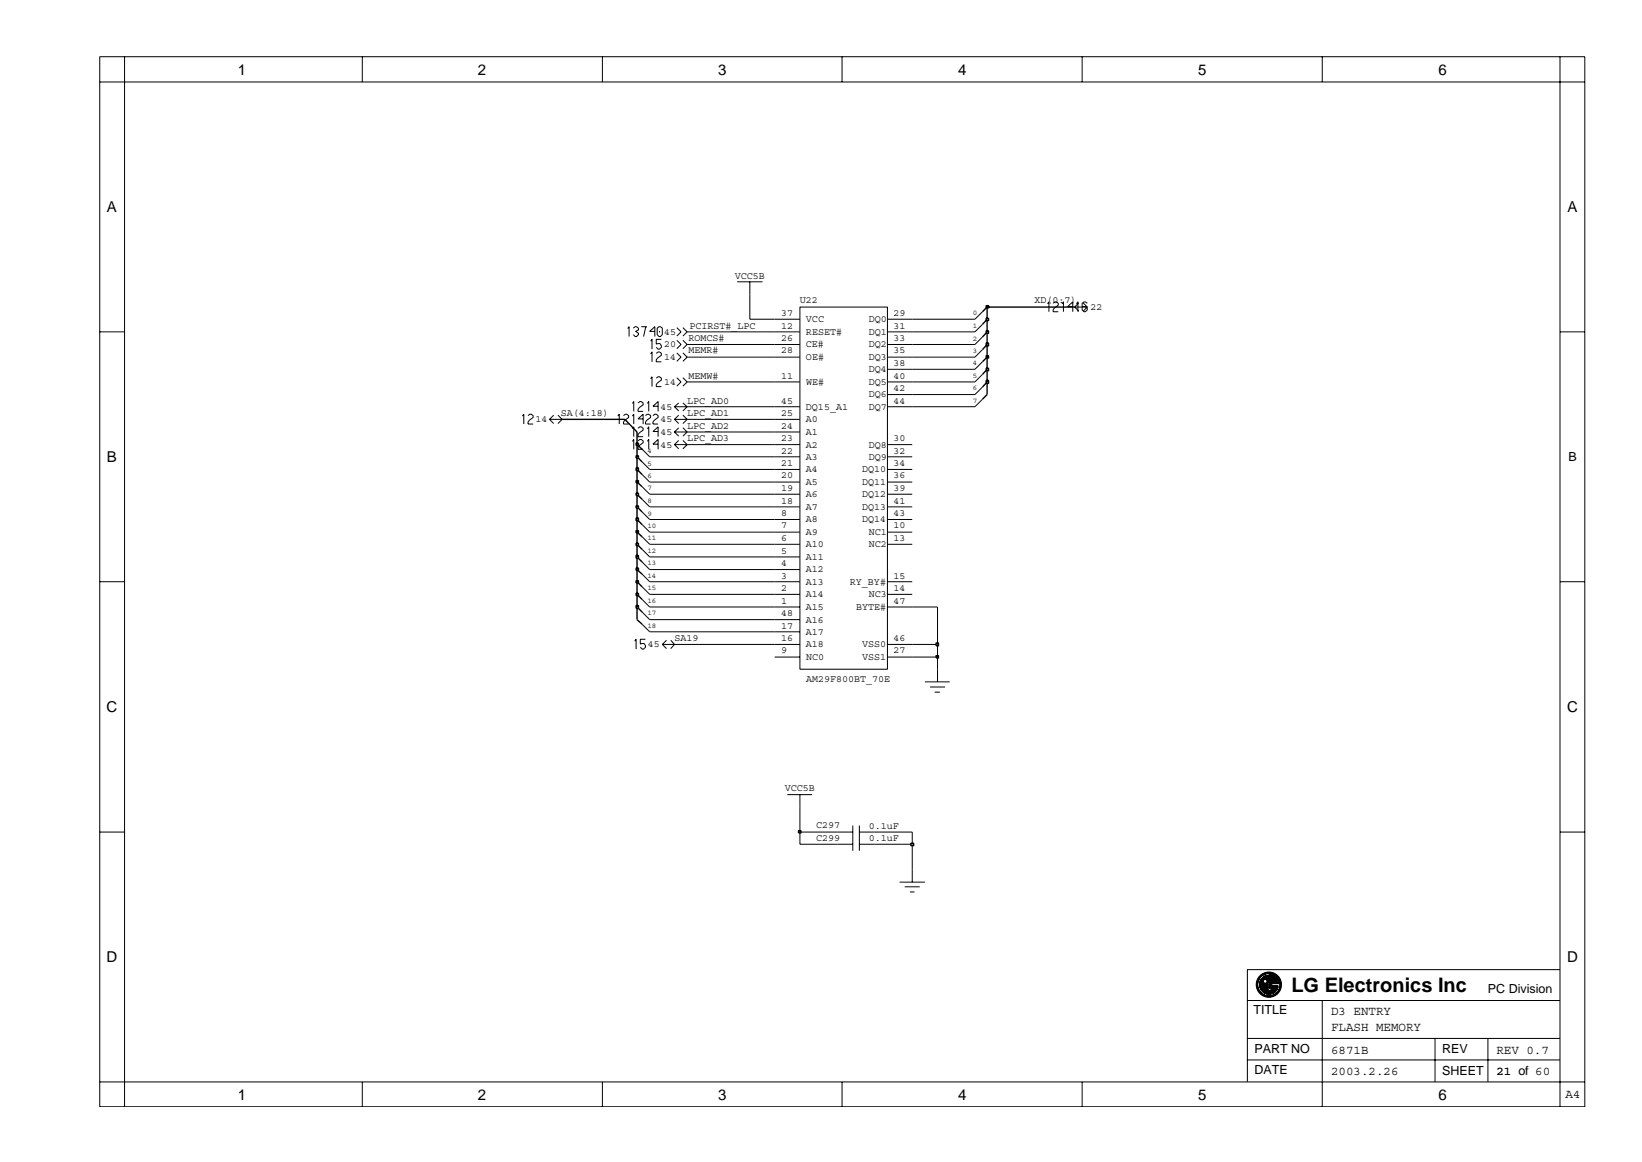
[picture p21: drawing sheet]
<svg xmlns="http://www.w3.org/2000/svg" width="297mm" height="210mm" viewBox="0 0 297 210" stroke-linecap="round" stroke-linejoin="round" font-family="sans-serif">
<defs><g id="words">
<text font-size="3.6" x="233.6" y="179.6">LG Electronics Inc</text>
<g font-size="2.7">
<text x="43" y="13.5">1</text>
<text x="86.5" y="13.5">2</text>
<text x="129.9" y="13.5">3</text>
<text x="173.3" y="13.5">4</text>
<text x="216.8" y="13.5">5</text>
<text x="260.2" y="13.5">6</text>
<text x="19.3" y="38.4">A</text>
<text x="283.6" y="38.4">A</text>
<text x="19.3" y="83.6">B</text>
<text x="19.3" y="128.9">C</text>
<text x="283.5" y="128.9">C</text>
<text x="19.3" y="174.1">D</text>
<text x="283.5" y="174.1">D</text>
<text x="43" y="199">1</text>
<text x="86.5" y="199">2</text>
<text x="129.9" y="199">3</text>
<text x="173.3" y="199">4</text>
<text x="216.8" y="199">5</text>
<text x="260.2" y="199">6</text>
</g>
<g font-size="2.3">
<text x="283.7" y="83.5">B</text>
<text x="269.2" y="179.6">PC Division</text>
<text x="226.7" y="183.5">TITLE</text>
<text x="240.8" y="183.6">D3 ENTRY</text>
<text x="226.9" y="190.5">PART NO</text>
<text x="240.8" y="186.6">FLASH MEMORY</text>
<text x="240.8" y="190.7">6871B</text>
<text x="260.9" y="190.5">REV</text>
<text x="270.7" y="190.7">REV 0.7</text>
<text x="226.9" y="194.3">DATE</text>
<text x="240.8" y="194.6">2003.2.26</text>
<text x="260.9" y="194.5">SHEET</text>
<text x="270.7" y="194.6">21 of 60</text>
<text x="270.7" y="194.6">21</text>
<text x="283.2" y="198.7">A4</text>
</g>
<g font-size="1.8">
<text x="132.9" y="50.4">VCC5B</text>
<text x="124.7" y="59.5">PCIRST#_LPC</text>
<text x="141.3" y="59.5">12</text>
<text x="141.3" y="57.2">37</text>
<text x="144.7" y="54.9">U22</text>
<text x="145.8" y="58.3">VCC</text>
<text x="157.2" y="58.3">DQ0</text>
<text x="161.6" y="57.2">29</text>
<text x="161.6" y="59.5">31</text>
<text x="187.1" y="54.9">XD(0:7)</text>
<text x="197.3" y="56.1">22</text>
<text x="120.2" y="60.6">45</text>
<text x="120.2" y="65.1">14</text>
<text x="120.2" y="62.9">20</text>
<text x="124.5" y="64">MEMR#</text>
<text x="124.6" y="61.7">ROMCS#</text>
<text x="141.3" y="61.8">26</text>
<text x="141.3" y="64">28</text>
<text x="145.8" y="62.9">CE#</text>
<text x="145.8" y="65.1">OE#</text>
<text x="145.8" y="60.6">RESET#</text>
<text x="157.2" y="60.6">DQ1</text>
<text x="157.2" y="62.9">DQ2</text>
<text x="157.2" y="65.1">DQ3</text>
<text x="161.6" y="61.8">33</text>
<text x="161.6" y="64">35</text>
<text x="120.2" y="69.6">14</text>
<text x="124.5" y="68.5">MEMW#</text>
<text x="141.3" y="68.5">11</text>
<text x="145.8" y="69.6">WE#</text>
<text x="157.2" y="67.3">DQ4</text>
<text x="157.2" y="69.6">DQ5</text>
<text x="157.2" y="71.9">DQ6</text>
<text x="161.6" y="66.2">38</text>
<text x="161.6" y="68.5">40</text>
<text x="161.6" y="70.7">42</text>
<text x="96.9" y="76.4">14</text>
<text x="101.5" y="75.3">SA(4:18)</text>
<text x="119.5" y="74.1">45</text>
<text x="119.5" y="76.4">45</text>
<text x="124.3" y="77.6">LPC_AD2</text>
<text x="124.3" y="75.3">LPC_AD1</text>
<text x="124.3" y="73">LPC_AD0</text>
<text x="141.3" y="75.3">25</text>
<text x="141.3" y="77.6">24</text>
<text x="141.3" y="73">45</text>
<text x="145.8" y="74.1">DQ15_A1</text>
<text x="145.8" y="76.4">A0</text>
<text x="157.2" y="74.1">DQ7</text>
<text x="161.6" y="73">44</text>
<text x="119.5" y="78.7">45</text>
<text x="119.5" y="81">45</text>
<text x="124.3" y="79.8">LPC_AD3</text>
<text x="141.3" y="79.8">23</text>
<text x="141.3" y="82.1">22</text>
<text x="145.8" y="78.7">A1</text>
<text x="145.8" y="81">A2</text>
<text x="145.8" y="83.2">A3</text>
<text x="157.2" y="81">DQ8</text>
<text x="157.2" y="83.2">DQ9</text>
<text x="161.6" y="79.8">30</text>
<text x="161.6" y="82.1">32</text>
<text x="141.3" y="84.4">21</text>
<text x="141.3" y="86.6">20</text>
<text x="141.3" y="88.8">19</text>
<text x="145.8" y="85.5">A4</text>
<text x="145.8" y="87.7">A5</text>
<text x="145.8" y="90">A6</text>
<text x="156" y="85.5">DQ10</text>
<text x="156" y="87.7">DQ11</text>
<text x="156" y="89.9">DQ12</text>
<text x="161.6" y="84.4">34</text>
<text x="161.6" y="86.6">36</text>
<text x="161.6" y="88.8">39</text>
<text x="141.3" y="91.1">18</text>
<text x="141.3" y="93.4">8</text>
<text x="141.3" y="95.6">7</text>
<text x="145.8" y="92.2">A7</text>
<text x="145.8" y="94.5">A8</text>
<text x="156" y="92.2">DQ13</text>
<text x="156" y="94.5">DQ14</text>
<text x="161.6" y="91.1">41</text>
<text x="161.6" y="93.4">43</text>
<text x="161.6" y="95.6">10</text>
<text x="141.3" y="97.9">6</text>
<text x="141.3" y="100.2">5</text>
<text x="145.8" y="99">A10</text>
<text x="145.8" y="101.3">A11</text>
<text x="145.8" y="96.8">A9</text>
<text x="157.2" y="96.8">NC1</text>
<text x="157.2" y="99">NC2</text>
<text x="161.6" y="97.9">13</text>
<text x="141.3" y="102.4">4</text>
<text x="141.3" y="104.7">3</text>
<text x="141.3" y="107">2</text>
<text x="145.8" y="103.6">A12</text>
<text x="145.8" y="105.8">A13</text>
<text x="153.8" y="105.8">RY_BY#</text>
<text x="161.6" y="104.7">15</text>
<text x="161.6" y="107">14</text>
<text x="141.3" y="109.3">1</text>
<text x="141.3" y="111.5">48</text>
<text x="141.3" y="113.7">17</text>
<text x="145.8" y="108.1">A14</text>
<text x="145.8" y="110.4">A15</text>
<text x="145.8" y="112.6">A16</text>
<text x="154.9" y="110.4">BYTE#</text>
<text x="157.2" y="108.1">NC3</text>
<text x="161.6" y="109.3">47</text>
<text x="117.2" y="117.1">45</text>
<text x="122" y="116">SA19</text>
<text x="141.3" y="116">16</text>
<text x="141.3" y="118.2">9</text>
<text x="145.8" y="114.8">A17</text>
<text x="145.8" y="117.1">A18</text>
<text x="145.8" y="119.4">NC0</text>
<text x="156" y="117.1">VSS0</text>
<text x="156" y="119.4">VSS1</text>
<text x="161.6" y="116">46</text>
<text x="161.6" y="118.2">27</text>
<text x="145.8" y="123.4">AM29F800BT_70E</text>
<text x="142" y="143.1">VCC5B</text>
<text x="147.6" y="149.9">C297</text>
<text x="157.2" y="150">0.1uF</text>
<text x="147.6" y="152.2">C299</text>
<text x="157.2" y="152.2">0.1uF</text>
</g>
<g font-size="1.4">
<text x="176" y="57.1">0</text>
<text x="176" y="59.3">1</text>
<text x="176" y="61.6">2</text>
<text x="176" y="63.8">3</text>
<text x="176" y="68.4">5</text>
<text x="176" y="70.6">6</text>
<text x="176" y="66.1">4</text>
<text x="176" y="72.9">7</text>
<text x="117.1" y="81.9">4</text>
<text x="117.1" y="84.2">5</text>
<text x="117.1" y="86.4">6</text>
<text x="117.1" y="88.7">7</text>
<text x="117.1" y="91">8</text>
<text x="117.1" y="95.5">10</text>
<text x="117.1" y="93.3">9</text>
<text x="117.1" y="97.8">11</text>
<text x="117.1" y="100.1">12</text>
<text x="117.1" y="104.6">14</text>
<text x="117.1" y="106.8">15</text>
<text x="117.1" y="102.3">13</text>
<text x="117.1" y="109.1">16</text>
<text x="117.1" y="111.3">17</text>
<text x="117.1" y="113.6">18</text>
</g>
</g></defs>
<g fill="none" stroke="#000" stroke-width=".25">
<path d="M178.6 55.6l-.9 .8M178.6 57.8l-.9 .9M178.6 60l-.9 1M178.6 62.3l-.9 1M178.6 64.6l-.9 .9M178.6 66.8l-.9 1M178.6 69.1l-.9 .9M178.6 71.4l-.9 .8M115.2 96.3l1 .8M115.2 98.5l1 .9M115.2 91.7l1 .9M115.2 87.2l1 .9"/>
<path d="M115.2 84.9l1 1M115.2 89.4l1 1M115.2 94l1 .9M115.2 80.5l1 .8M115.2 82.7l1 .9M115.2 103.1l1 .8M115.2 105.3l1 .9M115.2 107.5l1 1M115.2 112.1l1 .9M115.2 109.8l1 1M115.2 100.8l1 .9"/>
</g>
<g fill="none" stroke="#000" stroke-width=".18">
<path d="M122.4 59.3l.8 .7-.8 .8M123.5 59.3l.8 .7-.8 .8M133.4 51h4.5M135.6 51v2.3M140.1 57.8h4.6M144.7 55.6h15.8v65.5h-15.8zM160.5 57.8h4.5M177.7 56.4l-1.3 1.4M177.7 58.7l-1.3 1.3M194.4 55.6l.8 .7M195.2 54.8l-.8 .8h2.3l-.8-.8M196.7 55.6l-.8 .7"/>
<path d="M99.4 75.9l.8 .7M100.2 75.1l-.8 .8h2.3l-.8-.8M101.7 75.9l-.8 .7M122 73.6h2.3l-.8 .8M122 73.6l.8 .8M122.4 63.9l.8 .7-.8 .8M122.4 61.6l.8 .7-.8 .8M122.4 68.3l.8 .8-.8 .8M122.8 76.6l-.8-.7h2.3l-.8 .7M122.8 78.9l-.8-.7h2.3l-.8 .7M122.8 79.7l-.8 .8M122.8 72.9l-.8 .7"/>
<path d="M122.8 75.1l-.8 .8M122.8 77.4l-.8 .8M123.5 63.9l.8 .7-.8 .8M123.5 68.3l.8 .8-.8 .8M123.5 61.6l.8 .7-.8 .8M123.5 79.7l.8 .8M123.5 75.1l.8 .8M123.5 72.9l.8 .7M123.5 77.4l.8 .8M140.1 75.9h4.6M140.1 60h4.6M140.1 62.3h4.6"/>
<path d="M140.1 64.6h4.6M140.1 69.1h4.6M140.1 73.6h4.6M140.1 78.2h4.6M160.5 60h4.5M160.5 62.3h4.5M160.5 64.6h4.5M160.5 69.1h4.5M160.5 73.6h4.5M160.5 66.8h4.5M160.5 71.4h4.5M177.7 61l-1.3 1.3"/>
<path d="M177.7 63.3l-1.3 1.3M177.7 65.5l-1.3 1.3M177.7 67.8l-1.3 1.3M177.7 70l-1.3 1.4M177.7 72.2l-1.3 1.4M116.2 97.1l1.3 1.4M116.2 99.4l1.3 1.4M116.2 92.6l1.3 1.4M116.2 88.1l1.3 1.3M116.2 85.9l1.3 1.3M116.2 90.4l1.3 1.3M116.2 94.9l1.3 1.4"/>
<path d="M116.2 81.3l1.3 1.4M116.2 83.6l1.3 1.3M122.8 81.2l-.8-.7h2.3l-.8 .7M140.1 80.5h4.6M140.1 98.5h4.6M140.1 87.2h4.6M140.1 89.4h4.6M140.1 82.7h4.6M140.1 84.9h4.6M140.1 91.7h4.6M140.1 94h4.6M140.1 96.3h4.6"/>
<path d="M160.5 80.5h4.5M160.5 98.5h4.5M160.5 87.2h4.5M160.5 89.4h4.5M160.5 82.7h4.5M160.5 84.9h4.5M160.5 91.7h4.5M160.5 94h4.5M160.5 96.3h4.5M116.2 103.9l1.3 1.4M116.2 106.2l1.3 1.3M116.2 108.5l1.3 1.3"/>
<path d="M116.2 113l1.3 1.3M116.2 110.8l1.3 1.3M116.2 101.7l1.3 1.4M120.6 117.4l-.8-.8h2.2l-.7 .8M120.6 115.8l-.8 .8M121.3 115.8l.7 .8M140.1 116.6h4.6M140.1 100.8h4.6M140.1 103.1h4.6M140.1 105.3h4.6M140.1 107.5h4.6M140.1 109.8h4.6"/>
<path d="M140.1 112.1h4.6M140.1 114.3h4.6M140.1 118.9h4.6M160.5 116.6h4.5M160.5 105.3h4.5M160.5 107.5h4.5M160.5 109.8h4.5M160.5 118.9h4.5M167.3 123.4h4.5M168.2 124.3h2.8M169.1 125.2h.9M169.6 121.1v2.3"/>
<path d="M142.4 143.8h4.5M144.7 143.8v2.2M144.7 150.6v2.2h9.6M151.5 150.6h2.8M154.3 149.4v4.5M155.5 152.8h9.5v6.8M155.5 150.6h2.8M155.5 149.4v4.5M162.7 159.6h4.6M163.7 160.5h2.7M164.6 161.4h.8"/>
</g>
<path d="M164.8 152.6h.5v.4h-.5z" fill="#c2c2c2"/>
<path d="M164.8 152.6h.5v.4h-.5z" fill="none" stroke="#000" stroke-width=".25"/>
<path d="M165 150.6v2.2" fill="none" stroke="#000" stroke-width=".18"/>
<path d="M144.5 150.3h.4v.4h-.4z" fill="#c2c2c2"/>
<path d="M144.5 150.3h.4v.4h-.4z" fill="none" stroke="#000" stroke-width=".25"/>
<path d="M165 118.9h4.6v2.2M144.7 146v4.6h6.8M158.3 150.6h6.7" fill="none" stroke="#000" stroke-width=".18"/>
<path d="M169.3 118.6h.5v.5h-.5z" fill="#c2c2c2"/>
<path d="M169.3 118.6h.5v.5h-.5z" fill="none" stroke="#000" stroke-width=".25"/>
<path d="M122 116.6h18.1M165 116.6h4.6v2.3" fill="none" stroke="#000" stroke-width=".18"/>
<path d="M169.3 116.4h.5v.5h-.5z" fill="#c2c2c2"/>
<path d="M115.2 109.8v2.3M169.3 116.4h.5v.5h-.5z" fill="none" stroke="#000" stroke-width=".25"/>
<path d="M117.5 114.3h22.6M117.5 112.1h22.6M169.6 109.8v6.8" fill="none" stroke="#000" stroke-width=".18"/>
<path d="M115.1 109.6h.4v.5h-.4z" fill="#c2c2c2"/>
<path d="M115.1 109.6h.4v.5h-.4zM115.2 107.5v2.3" fill="none" stroke="#000" stroke-width=".25"/>
<path d="M117.5 109.8h22.6M165 109.8h4.6" fill="none" stroke="#000" stroke-width=".18"/>
<path d="M115.1 107.4h.4v.4h-.4z" fill="#c2c2c2"/>
<path d="M115.1 107.4h.4v.4h-.4zM115.2 105.3v2.2" fill="none" stroke="#000" stroke-width=".25"/>
<path d="M117.5 107.5h22.6" fill="none" stroke="#000" stroke-width=".18"/>
<path d="M115.1 105.1h.4v.4h-.4z" fill="#c2c2c2"/>
<path d="M115.1 105.1h.4v.4h-.4zM115.2 103.1v2.2" fill="none" stroke="#000" stroke-width=".25"/>
<path d="M117.5 105.3h22.6" fill="none" stroke="#000" stroke-width=".18"/>
<path d="M115.1 102.8h.4v.4h-.4z" fill="#c2c2c2"/>
<path d="M115.1 102.8h.4v.4h-.4zM115.2 100.8v2.3" fill="none" stroke="#000" stroke-width=".25"/>
<path d="M117.5 103.1h22.6" fill="none" stroke="#000" stroke-width=".18"/>
<path d="M115.1 100.5h.4v.5h-.4z" fill="#c2c2c2"/>
<path d="M115.2 98.5v2.3M115.1 100.5h.4v.5h-.4z" fill="none" stroke="#000" stroke-width=".25"/>
<path d="M117.5 100.8h22.6" fill="none" stroke="#000" stroke-width=".18"/>
<path d="M115.1 98.3h.4v.4h-.4z" fill="#c2c2c2"/>
<path d="M115.1 98.3h.4v.4h-.4zM115.2 96.3v2.2" fill="none" stroke="#000" stroke-width=".25"/>
<path d="M117.5 98.5h22.6" fill="none" stroke="#000" stroke-width=".18"/>
<path d="M115.1 96h.4v.5h-.4z" fill="#c2c2c2"/>
<path d="M115.1 96h.4v.5h-.4zM115.2 94v2.3" fill="none" stroke="#000" stroke-width=".25"/>
<path d="M117.5 96.3h22.6" fill="none" stroke="#000" stroke-width=".18"/>
<path d="M115.1 93.7h.4v.6h-.4z" fill="#c2c2c2"/>
<path d="M115.1 93.7h.4v.6h-.4zM115.2 91.7v2.3" fill="none" stroke="#000" stroke-width=".25"/>
<path d="M117.5 94h22.6" fill="none" stroke="#000" stroke-width=".18"/>
<path d="M115.1 91.5h.4v.5h-.4z" fill="#c2c2c2"/>
<path d="M115.1 91.5h.4v.5h-.4zM115.2 89.4v2.3" fill="none" stroke="#000" stroke-width=".25"/>
<path d="M117.5 91.7h22.6" fill="none" stroke="#000" stroke-width=".18"/>
<path d="M115.1 89.3h.4v.4h-.4z" fill="#c2c2c2"/>
<path d="M115.1 89.3h.4v.4h-.4zM115.2 87.2v2.2" fill="none" stroke="#000" stroke-width=".25"/>
<path d="M117.5 89.4h22.6" fill="none" stroke="#000" stroke-width=".18"/>
<path d="M115.1 87h.4v.4h-.4z" fill="#c2c2c2"/>
<path d="M115.1 87h.4v.4h-.4zM115.2 84.9v2.3" fill="none" stroke="#000" stroke-width=".25"/>
<path d="M117.5 87.2h22.6" fill="none" stroke="#000" stroke-width=".18"/>
<path d="M115.1 84.7h.4v.5h-.4z" fill="#c2c2c2"/>
<path d="M115.1 84.7h.4v.5h-.4zM115.2 82.7v2.2" fill="none" stroke="#000" stroke-width=".25"/>
<path d="M117.5 84.9h22.6" fill="none" stroke="#000" stroke-width=".18"/>
<path d="M115.1 82.5h.4v.4h-.4z" fill="#c2c2c2"/>
<path d="M115.1 82.5h.4v.4h-.4zM115.2 80.5v2.2" fill="none" stroke="#000" stroke-width=".25"/>
<path d="M117.5 82.7h22.6" fill="none" stroke="#000" stroke-width=".18"/>
<path d="M115.1 80.2h.4v.4h-.4z" fill="#c2c2c2"/>
<path d="M101.7 75.9h11.3M115.2 78.2v2.3M178.6 69.1v2.3M115.1 80.2h.4v.4h-.4z" fill="none" stroke="#000" stroke-width=".25"/>
<path d="M124.3 78.2h15.8M124.3 75.9h15.8M124.3 73.6h15.8M124.3 69.1h15.8M165 73.6h11.4M165 71.4h11.4M165 69.1h11.4M124.3 80.5h15.8" fill="none" stroke="#000" stroke-width=".18"/>
<path d="M178.4 68.9h.4v.5h-.4z" fill-rule="evenodd" fill="#c2c2c2"/>
<path d="M178.4 68.9h.4v.5h-.4zM178.6 66.8v2.3" fill="none" stroke="#000" stroke-width=".25"/>
<path d="M165 66.8h11.4" fill="none" stroke="#000" stroke-width=".18"/>
<path d="M178.4 66.7h.4v.4h-.4z" fill-rule="evenodd" fill="#c2c2c2"/>
<path d="M178.4 66.7h.4v.4h-.4zM178.6 64.6v2.2" fill="none" stroke="#000" stroke-width=".25"/>
<path d="M124.3 64.6h15.8M165 64.6h11.4" fill="none" stroke="#000" stroke-width=".18"/>
<path d="M178.4 64.4h.4v.4h-.4z" fill-rule="evenodd" fill="#c2c2c2"/>
<path d="M178.4 64.4h.4v.4h-.4zM178.6 62.3v2.3" fill="none" stroke="#000" stroke-width=".25"/>
<path d="M124.3 62.3h15.8M165 62.3h11.4" fill="none" stroke="#000" stroke-width=".18"/>
<path d="M178.4 62.1h.4v.5h-.4z" fill-rule="evenodd" fill="#c2c2c2"/>
<path d="M178.4 62.1h.4v.5h-.4zM178.6 60v2.3" fill="none" stroke="#000" stroke-width=".25"/>
<path d="M124.3 60h15.8M165 60h11.4" fill="none" stroke="#000" stroke-width=".18"/>
<path d="M178.4 59.9h.4v.4h-.4z" fill-rule="evenodd" fill="#c2c2c2"/>
<path d="M178.4 59.9h.4v.4h-.4zM178.6 57.8v2.2" fill="none" stroke="#000" stroke-width=".25"/>
<path d="M135.6 53.3v4.5h4.5M165 57.8h11.4" fill="none" stroke="#000" stroke-width=".18"/>
<path d="M178.4 57.6h.4v.4h-.4z" fill-rule="evenodd" fill="#c2c2c2"/>
<path d="M178.4 57.6h.4v.4h-.4zM178.6 55.6v2.2" fill="none" stroke="#000" stroke-width=".25"/>
<path d="M178.4 55.3h.4v.4h-.4z" fill-rule="evenodd" fill="#c2c2c2"/>
<path d="M178.4 55.3h.4v.4h-.4zM178.6 55.6h15.8M113 75.9l2.2 2.3" fill="none" stroke="#000" stroke-width=".25"/>
<g fill="none" stroke="#000" stroke-width=".18">
<path d="M18 10.3h268.7v190h-268.7zM22.5 14.8h259.7v181h-259.7zM22.5 10.3v4.5h-4.5M65.5 10.3v4.5M109 10.3v4.5M152.3 10.3v4.5M195.8 10.3v4.5M239.2 10.3v4.5M282.2 14.8h4.5M282.2 10.3v4.5M113.5 59.5l.3-.4v1.8M114.6 59.4l.3-.3h.3l.3 .3v.3l-.5 .3 .5 .3v.3l-.3 .3h-.3l-.3-.3"/>
<path d="M116 59.1h.9l-.1 .3-.4 1.5M118.5 60h-1l1-.9v1.8M118.9 59.4l.3-.3h.3l.3 .3v1.2l-.3 .3h-.3l-.3-.3zM119.3 59.9v.2M189.5 55l.2-.4v1.8M190.5 54.9l.3-.3h.3l.3 .3v.3a1.28 1.28 0 0 0-.9 1.2h.9M192.1 55l.3-.4v1.8M194.1 55.5h-1l1-.9v1.8M194.7 55l.3-.4v1.8M196.7 54.9l-.3-.3h-.3l-.3 .3v1.2l.3 .3h.3l.3-.3v-.3l-.3-.3h-.6M18 60h4.5M94.5 75.3l.3-.4v1.8"/>
<path d="M95.5 75.2l.4-.3h.2l.3 .3v.3a1.28 1.28 0 0 0-.9 1.2h.9M111.8 75.3l.2-.4v1.8M112.8 75.2l.3-.3h.3l.3 .3v.3a1.28 1.28 0 0 0-.9 1.2h.9M114.4 75.3l.2-.4v1.8M114.4 73l.2-.3v1.7M114.4 77.6l.2-.4v1.8M114.4 79.9l.2-.4v1.8M115.4 72.9l.3-.2h.3l.3 .2v.4a1.28 1.28 0 0 0-.9 1.1h.9M115.4 77.5l.3-.3h.3l.3 .3v.3a1.28 1.28 0 0 0-.9 1.2h.9M115.4 79.8l.3-.3h.3l.3 .3v.3a1.28 1.28 0 0 0-.9 1.2h.9M116.3 75.8h-.9l.9-.9v1.8M116.8 75.2l.3-.3h.3l.3 .3v.3a1.28 1.28 0 0 0-.9 1.2h.9"/>
<path d="M117.1 73l.3-.3v1.7M117.1 77.6l.3-.4v1.8M117.1 79.9l.3-.4v1.8M117.7 64l.3-.3v1.8M117.7 61.7l.3-.3v1.8M117.7 68.5l.3-.3v1.8M118.1 75.2l.4-.3h.2l.4 .3v.3a1.28 1.28 0 0 0-1 1.2h1M118.7 63.9l.4-.2h.2l.3 .2v.4a1.28 1.28 0 0 0-.9 1.2h.9M118.7 68.4l.4-.2h.2l.3 .2v.4a1.28 1.28 0 0 0-.9 1.2h.9M119.1 73.5h-1l1-.8v1.7M119.1 78.1h-1l1-.9v1.8M119.6 61.4h-.9v.8h.8l.1 .6-.3 .4h-.2l-.4-.4"/>
<path d="M282.2 60h4.5M119.1 80.4h-1l1-.9v1.8M18 105.3h4.5M114.8 116l.3-.3v1.8M116.8 115.7h-1v.8l.6-.1 .4 .5v.2l-.4 .4h-.2l-.4-.4M282.2 105.3h4.5M18 150.6h4.5M282.2 150.6h4.5M228 178.9h1.4M228.2 177.1h1.3h-1.2h1.2l-1.1-.1h1.1l-1.1-.1h1.1h-1.1l1.1-.1h-.9l.2-.2h.7h-.7l.7-.1a1.69 1.69 0 0 0-1.7 1.7 1.69 1.69 0 0 0 1.7 1.7M228.5 177.7l-.6-.1 .6 .1-.7 .1h.8l-.8 .1h1M228.8 177.1h-.6l.4 .1h-.5l.4 .2h-.5h.5l-.6 .2 .5-.1-.5 .1h.6h-.6"/>
<path d="M229 177.1h.4l-.3 .1h.3l-.2 .1 .2 .1v.2l-.2 .1h.2l-.3 .1h.3l-.4 .1 .4 .1h-1.6l1.6 .1h-1.6l1.6 .1h-1.6h1.6h-1.6l1.6 .1h-1.6l1.6 .1-1.6 .1 1.6 .1h-1.6l1.6 .1h-1.5l1.5 .1h-1.5h.1h1.4h-1.4M229.4 179.3h1.4h-1.4h1.3l-1.3 .1h1.2l-1.2 .1h1.2l-1.2 .1 1 .1h-1l.8 .1-.8 .1 .7-.1M229.4 178.9l-1.4 .1 1.4 .1h-1.2l1.2 .1h-1.2l1.2 .1h-1.1h1.1h-1l1 .1h-1l1 .1-.9 .1h.9l-.7 .1h.7l-.5 .1 .5 .1M229.4 178.9l-1.4-.1 .2 .4M229.4 177.1v2.8h.5M229.6 176.3a1.69 1.69 0 0 1 1.9 1.7M229.7 177.1v1.8M229.9 176.2h-.3v.9h1.6h-1.6h1.5l-1.5-.1h1.5l-1.5-.1h1.4l-1.4-.1h1.3l-1.3-.1 1.2-.1h-1.2l1.1-.1h-1.1h1h-1l.8-.1-.8-.1M230 178.4h1.1h-1.1l1.1 .1h-1.1l1.1 .1h-1.1l1.1 .1h-1.1l1.1 .1h-1.1h1.1h-1.1l1.1 .1-1.1 .1h1l-1 .1h1l-1 .1 .9 .1h-.9M230 178v.3h1.2M231.2 178.4a1.78 1.78 0 0 1-1.7 1.5M231.2 177.1h-1.5l1.6 .2-1.6-.1 1.6 .1h-1.6l1.6 .1-1.6 .1h1.7h-1.7l1.7 .1h-1.7h1.7l-1.7 .1h1.8l-1.8 .1h1.8l-1.8 .1h1.8l-1.8 .1v.9h.3v-.9h-.2v.9h.2v-.8h-.2v.7h.2l-.1-.7v.7l.1-.3"/>
<path d="M282.2 175.4h-56.6v20.4M18 195.8h4.5v4.5M65.5 195.8v4.5M109 195.8v4.5M152.3 195.8v4.5M195.8 195.8v4.5M225.6 181h56.6M225.6 187.9h56.6M225.6 191.8h56.6M239.2 181v19.3M259.6 187.9v7.9M269.2 187.9v7.9"/>
<path d="M286.7 195.8h-4.5v4.5"/>
<circle cx="228.9" cy="177.6" r=".34"/>
<circle cx="229.5" cy="178.2" r="2.29"/>
<circle cx="229.5" cy="178.2" r="2.03"/>
<circle cx="229.5" cy="178.2" r="2.2"/>
<circle cx="229.5" cy="178.2" r="2.12"/>
</g>
<use href="#words"/>
</svg>
